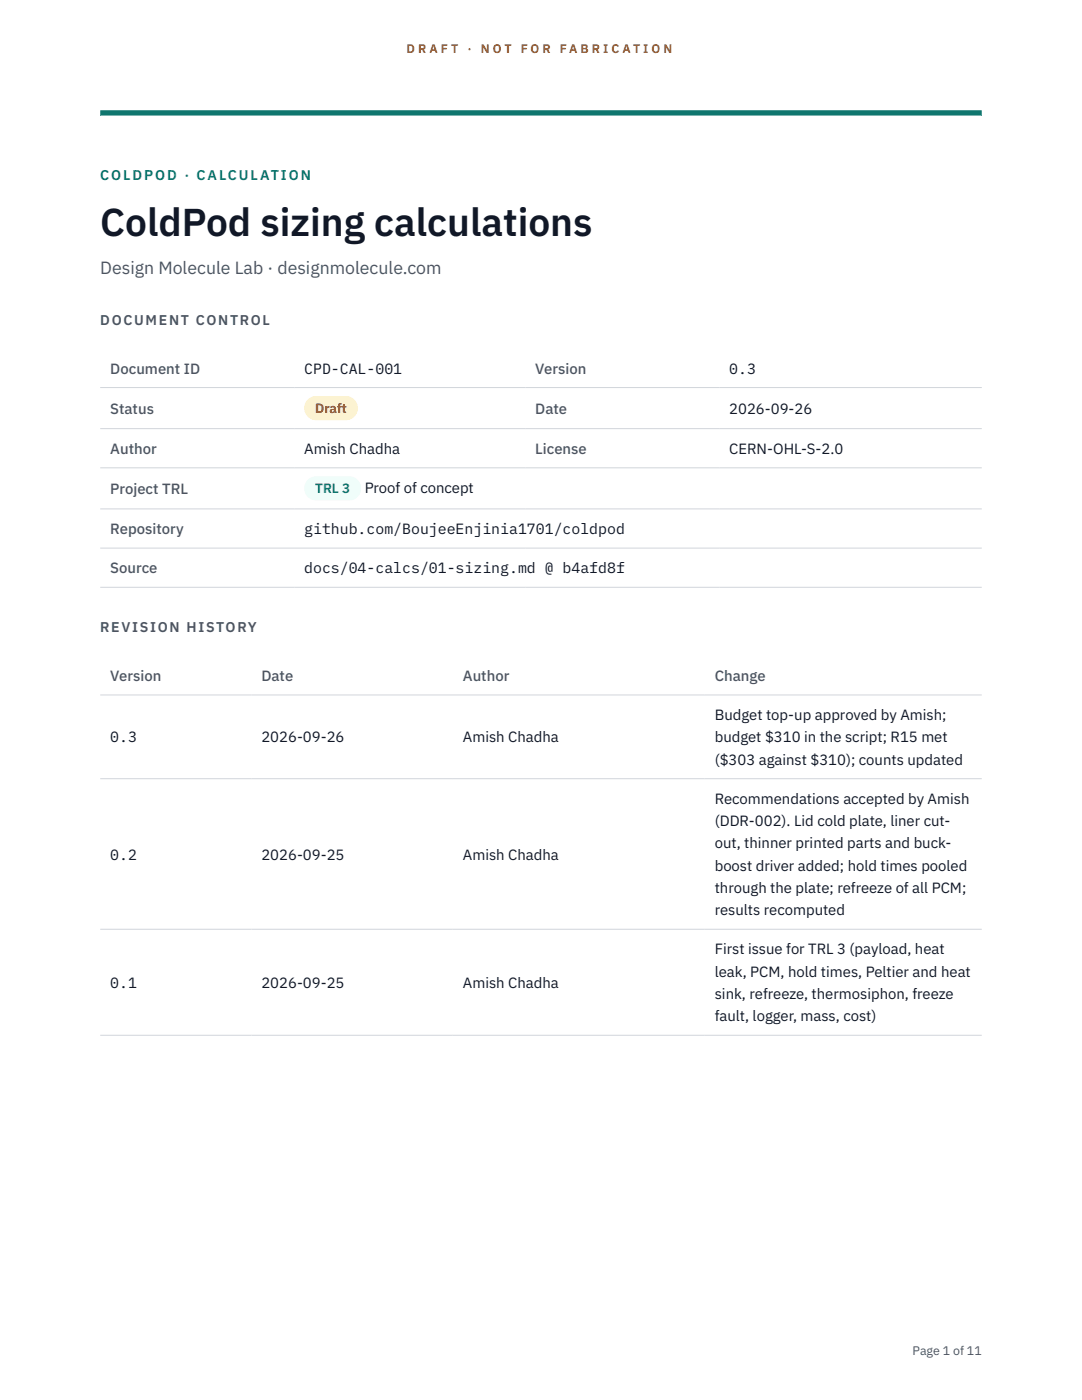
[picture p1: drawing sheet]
<svg xmlns="http://www.w3.org/2000/svg" width="216mm" height="279mm" viewBox="0 0 216 279" stroke-linecap="round" stroke-linejoin="round" font-family="sans-serif">
<defs><g id="words">
<text font-size="7.8" fill="#111827" x="20" y="47.1">ColdPod sizing calculations</text>
<text font-size="3.5" fill="#4b5563" x="20" y="54.6">Design Molecule Lab · designmolecule.com</text>
<g font-size="3" fill="#4b5563">
<text x="22" y="74.5">Document ID</text>
<text x="106.8" y="74.5">Version</text>
<text x="22" y="82.6">Status</text>
<text x="106.8" y="82.6">Date</text>
<text x="22" y="90.6">Author</text>
<text x="106.8" y="90.6">License</text>
<text x="22" y="98.6">Project TRL</text>
<text x="22" y="106.6">Repository</text>
<text x="22" y="114.4">Source</text>
<text x="22" y="135.9">Version</text>
<text x="52.2" y="135.9">Date</text>
<text x="92.4" y="135.9">Author</text>
<text x="142.6" y="135.9">Change</text>
</g>
<g font-size="3" fill="#111827">
<text x="60.7" y="74.5">CPD-CAL-001</text>
<text x="145.5" y="74.5">0.3</text>
<text x="145.5" y="82.6">2026-09-26</text>
<text x="60.7" y="90.6">Amish Chadha</text>
<text x="145.5" y="90.6">CERN-OHL-S-2.0</text>
<text x="72.8" y="98.5">Proof of concept</text>
<text x="60.7" y="106.6">github.com/BoujeeEnjinia1701/coldpod</text>
<text x="60.7" y="114.4">docs/04-calcs/01-sizing.md @ b4afd8f</text>
<text x="142.6" y="143.7">Budget top-up approved by Amish;</text>
<text x="22" y="148.2">0.3</text>
<text x="52.2" y="148.2">2026-09-26</text>
<text x="92.4" y="148.2">Amish Chadha</text>
<text x="142.6" y="148.2">budget $310 in the script; R15 met</text>
<text x="142.6" y="152.6">($303 against $310); counts updated</text>
<text x="142.6" y="160.4">Recommendations accepted by Amish</text>
<text x="142.6" y="164.9">(DDR-002). Lid cold plate, liner cut-</text>
<text x="22" y="171.5">0.2</text>
<text x="52.2" y="171.5">2026-09-25</text>
<text x="92.4" y="171.5">Amish Chadha</text>
<text x="142.6" y="169.3">out, thinner printed parts and buck-</text>
<text x="142.6" y="173.8">boost driver added; hold times pooled</text>
<text x="142.6" y="178.2">through the plate; refreeze of all PCM;</text>
<text x="142.6" y="182.7">results recomputed</text>
<text x="142.6" y="190.5">First issue for TRL 3 (payload, heat</text>
<text x="22" y="197.1">0.1</text>
<text x="52.2" y="197.1">2026-09-25</text>
<text x="92.4" y="197.1">Amish Chadha</text>
<text x="142.6" y="194.9">leak, PCM, hold times, Peltier and heat</text>
<text x="142.6" y="199.4">sink, refreeze, thermosiphon, freeze</text>
<text x="142.6" y="203.8">fault, logger, mass, cost)</text>
</g>
<text font-size="2.8" fill="#0f766e" x="20" y="36">COLDPOD · CALCULATION</text>
<g font-size="2.8" fill="#4b5563">
<text x="20" y="64.8">DOCUMENT CONTROL</text>
<text x="20" y="126.2">REVISION HISTORY</text>
</g>
<text font-size="2.7" fill="#92400e" x="62.9" y="82.5">Draft</text>
<text font-size="2.7" fill="#0f766e" x="62.9" y="98.5">TRL 3</text>
<g font-size="2.5" fill="#b45309">
<text x="81.1" y="10.5">D R A F T</text>
<text x="93.3" y="10.5">·</text>
<text x="95.9" y="10.5">N O T</text>
<text x="103.9" y="10.5">F O R</text>
<text x="111.7" y="10.5">F A B R I C A T I O N</text>
</g>
<text font-size="2.5" fill="#4b5563" x="182.1" y="270.3">Page 1 of 11</text>
</g></defs>
<path d="M20 23.1h175.9zM20 22h175.9v1.1h-175.9z" fill-rule="evenodd" fill="#0f766e"/>
<path d="M20 77.3h175.9M20 85.5h175.9M20 93.4h175.9M20 101.6h175.9M20 109.4h175.9M20 117.2h175.9M20 138.7h175.9M20 155.4h175.9M20 185.5h175.9M20 206.6h175.9" fill="none" stroke="#d1d5db" stroke-width=".2"/>
<path d="M60.7 79h10.7v4.9h-10.7z" fill="#fef3c7"/>
<path d="M60.7 95.1h11.4v4.8h-11.4z" fill="#f0fdfa"/>
<use href="#words"/>
</svg>
